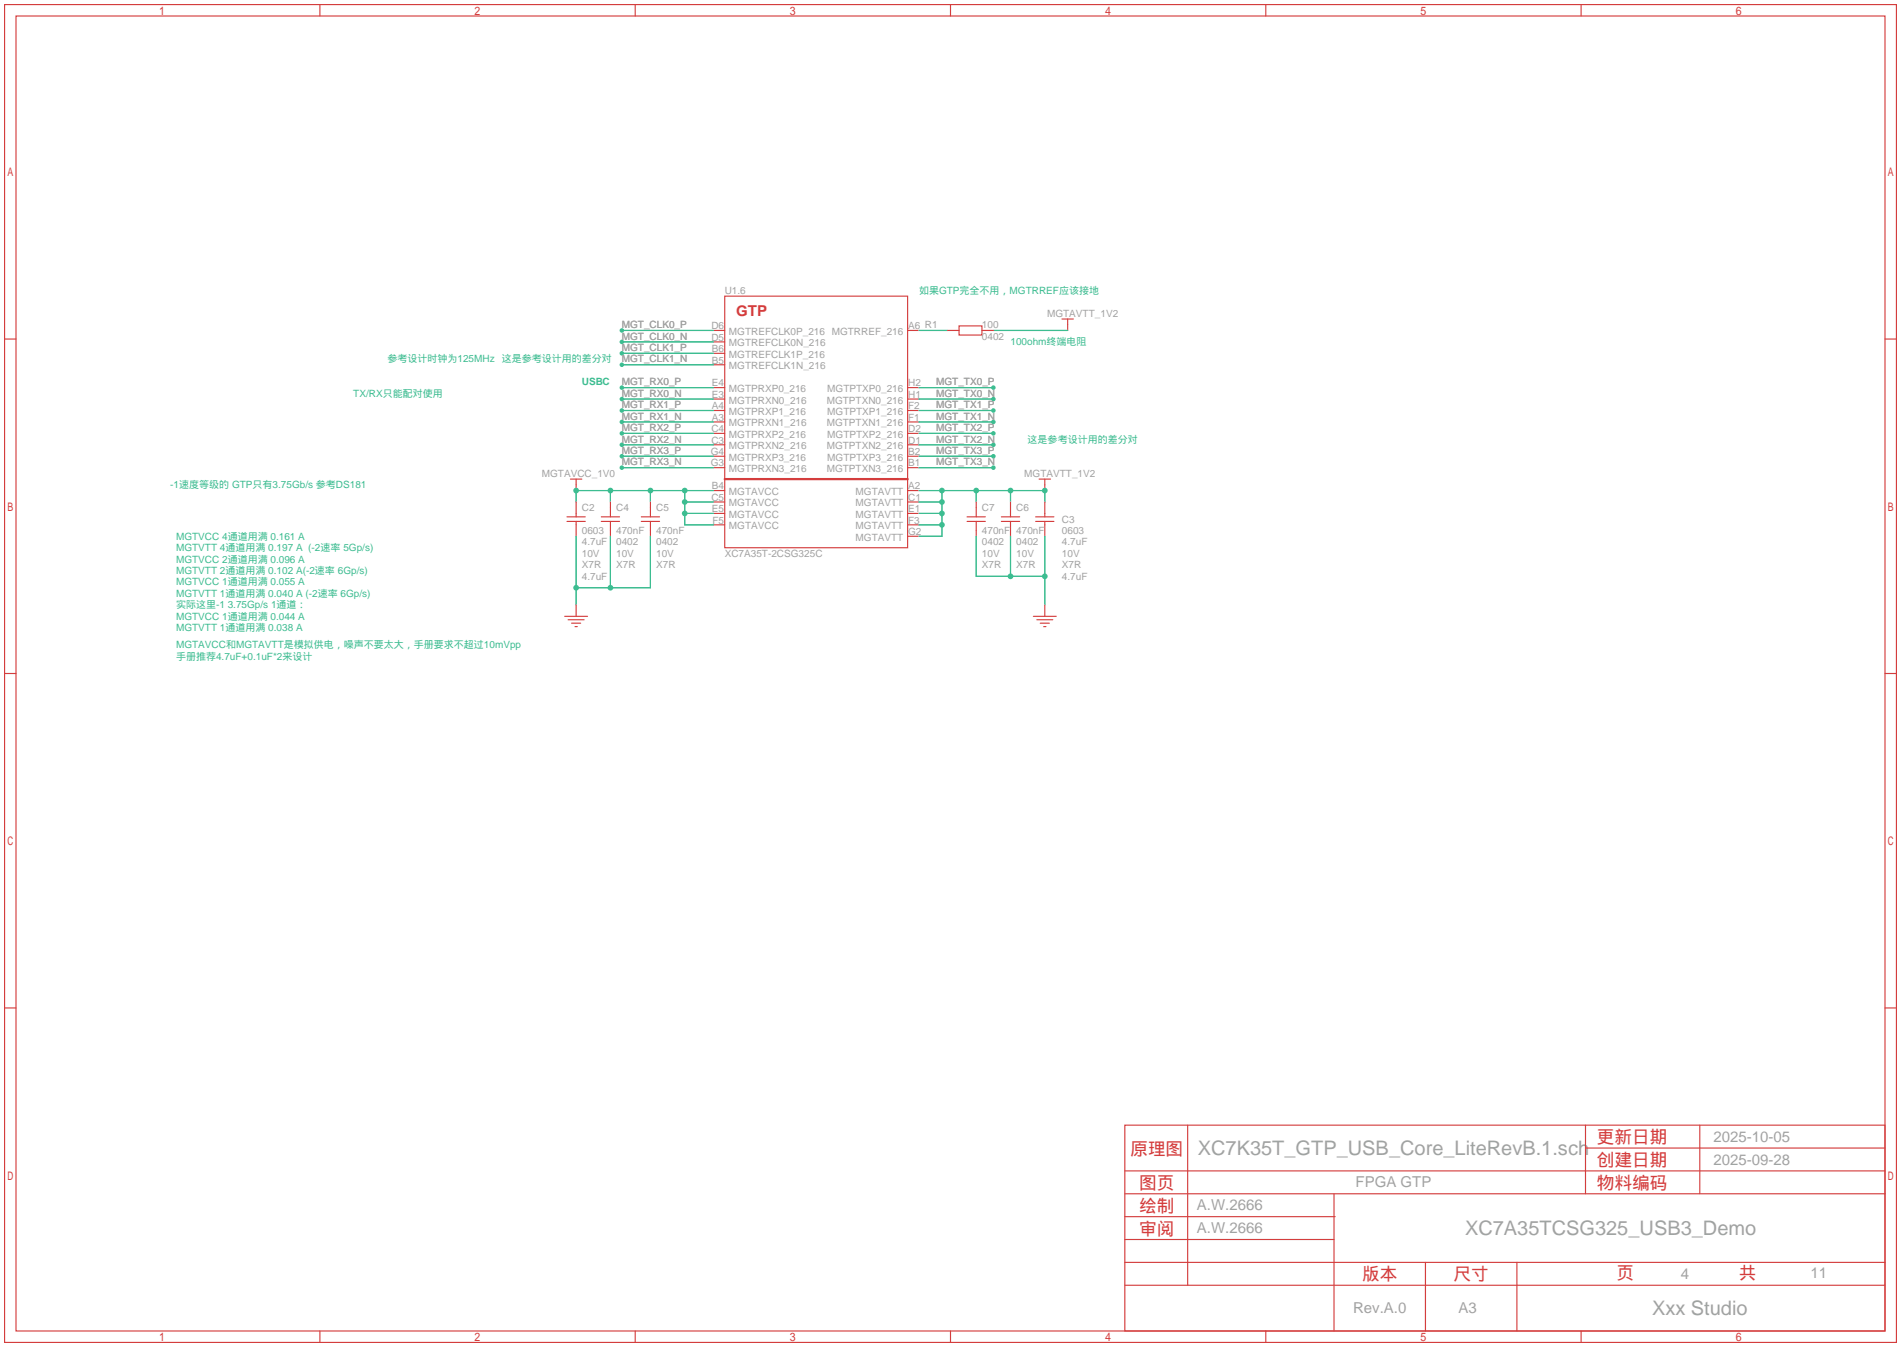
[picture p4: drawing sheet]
<svg xmlns="http://www.w3.org/2000/svg" width="422mm" height="299mm" viewBox="0 0 422 299" stroke-linecap="round" stroke-linejoin="round" font-family="sans-serif">
<defs><g id="words">
<g font-size="4.4" fill="#a2a2a2">
<text x="266.1" y="256.5">XC7K35T_GTP_USB_Core_LiteRevB.1.sch</text>
<text x="325.5" y="274.3">XC7A35TCSG325_USB3_Demo</text>
<text x="367.1" y="292.1">Xxx Studio</text>
</g>
<g font-size="3.9" fill="#d43d3d">
<text x="251.2" y="256.5">原理图</text>
<text x="354.8" y="253.9">更新日期</text>
<text x="354.8" y="259">创建日期</text>
<text x="253.1" y="269.2">绘制</text>
<text x="253.1" y="264.1">图页</text>
<text x="354.8" y="264.1">物料编码</text>
<text x="253.1" y="274.3">审阅</text>
<text x="302.7" y="284.4">版本</text>
<text x="323" y="284.4">尺寸</text>
<text x="359.2" y="284.2">页</text>
<text x="386.3" y="284.2">共</text>
</g>
<text font-size="3.3" fill="#d43d3d" x="163.6" y="70.1">GTP</text>
<g font-size="3.3" fill="#a2a2a2">
<text x="380.7" y="253.6">2025-10-05</text>
<text x="301.2" y="263.8">FPGA GTP</text>
<text x="380.7" y="258.7">2025-09-28</text>
<text x="265.9" y="268.9">A.W.2666</text>
<text x="265.9" y="273.9">A.W.2666</text>
<text x="373.5" y="284.1">4</text>
<text x="402.3" y="283.8">11</text>
<text x="300.6" y="291.7">Rev.A.0</text>
<text x="324.1" y="291.7">A3</text>
</g>
<g font-size="2.2" fill="#a2a2a2">
<text x="161" y="65.3">U1.6</text>
<text x="232.7" y="70.4">MGTAVTT_1V2</text>
<text x="138.2" y="78">MGT_CLK1_P</text>
<text x="138.2" y="75.4">MGT_CLK0_N</text>
<text x="138.2" y="72.9">MGT_CLK0_P</text>
<text x="158.1" y="75.7">D5</text>
<text x="158.1" y="73.1">D6</text>
<text x="162" y="76.9">MGTREFCLK0N_216</text>
<text x="162" y="74.4">MGTREFCLK0P_216 MGTRREF_216</text>
<text x="201.8" y="73.1">A6 R1</text>
<text x="218.2" y="72.9">100</text>
<text x="218.2" y="75.4">0402</text>
<text x="138.2" y="80.5">MGT_CLK1_N</text>
<text x="158.2" y="78.2">B6</text>
<text x="158.2" y="80.8">B5</text>
<text x="162" y="79.5">MGTREFCLK1P_216</text>
<text x="162" y="82">MGTREFCLK1N_216</text>
<text x="138.2" y="85.6">MGT_RX0_P</text>
<text x="138.2" y="88.1">MGT_RX0_N</text>
<text x="158.2" y="85.8">E4</text>
<text x="158.2" y="88.4">E3</text>
<text x="162" y="87.1">MGTPRXP0_216</text>
<text x="162" y="89.6">MGTPRXN0_216</text>
<text x="183.7" y="89.6">MGTPTXN0_216</text>
<text x="183.8" y="87.1">MGTPTXP0_216</text>
<text x="201.8" y="85.8">H2</text>
<text x="201.8" y="88.4">H1</text>
<text x="208" y="88.1">MGT_TX0_N</text>
<text x="208" y="85.6">MGT_TX0_P</text>
<text x="138.2" y="95.8">MGT_RX2_P</text>
<text x="138.2" y="90.7">MGT_RX1_P</text>
<text x="138.2" y="93.2">MGT_RX1_N</text>
<text x="158.1" y="96">C4</text>
<text x="158.2" y="90.9">A4</text>
<text x="158.2" y="93.5">A3</text>
<text x="162" y="92.2">MGTPRXP1_216</text>
<text x="162" y="94.7">MGTPRXN1_216</text>
<text x="183.7" y="94.7">MGTPTXN1_216</text>
<text x="183.8" y="92.2">MGTPTXP1_216</text>
<text x="201.8" y="96">D2</text>
<text x="201.8" y="90.9">F2</text>
<text x="201.8" y="93.5">F1</text>
<text x="208" y="95.8">MGT_TX2_P</text>
<text x="208" y="93.2">MGT_TX1_N</text>
<text x="208" y="90.7">MGT_TX1_P</text>
<text x="138.2" y="98.3">MGT_RX2_N</text>
<text x="138.2" y="100.8">MGT_RX3_P</text>
<text x="157.9" y="101.1">G4</text>
<text x="158.1" y="98.5">C3</text>
<text x="162" y="97.3">MGTPRXP2_216</text>
<text x="162" y="99.8">MGTPRXN2_216</text>
<text x="183.7" y="99.8">MGTPTXN2_216</text>
<text x="183.8" y="97.3">MGTPTXP2_216</text>
<text x="201.8" y="101.1">B2</text>
<text x="201.8" y="98.5">D1</text>
<text x="208" y="98.3">MGT_TX2_N</text>
<text x="208" y="100.8">MGT_TX3_P</text>
<text x="120.4" y="105.9">MGTAVCC_1V0</text>
<text x="138.2" y="103.4">MGT_RX3_N</text>
<text x="157.9" y="103.6">G3</text>
<text x="162" y="102.3">MGTPRXP3_216</text>
<text x="162" y="104.9">MGTPRXN3_216</text>
<text x="183.7" y="104.9">MGTPTXN3_216</text>
<text x="183.8" y="102.3">MGTPTXP3_216</text>
<text x="201.8" y="103.6">B1</text>
<text x="208" y="103.4">MGT_TX3_N</text>
<text x="227.6" y="105.9">MGTAVTT_1V2</text>
<text x="129.3" y="113.5">C2</text>
<text x="136.9" y="113.5">C4</text>
<text x="145.8" y="113.5">C5</text>
<text x="158.1" y="111.2">C5</text>
<text x="158.2" y="108.7">B4</text>
<text x="158.2" y="113.8">E5</text>
<text x="162" y="110">MGTAVCC</text>
<text x="162" y="112.5">MGTAVCC</text>
<text x="190.1" y="110">MGTAVTT</text>
<text x="190.1" y="112.5">MGTAVTT</text>
<text x="201.8" y="108.7">A2</text>
<text x="201.8" y="111.2">C1</text>
<text x="201.8" y="113.8">E1</text>
<text x="218.2" y="113.5">C7</text>
<text x="225.8" y="113.5">C6</text>
<text x="129.3" y="118.6">0603</text>
<text x="136.9" y="118.6">470nF</text>
<text x="145.8" y="118.6">470nF</text>
<text x="158.3" y="116.3">F5</text>
<text x="162" y="115">MGTAVCC</text>
<text x="162" y="117.6">MGTAVCC</text>
<text x="190.1" y="115">MGTAVTT</text>
<text x="190.1" y="117.6">MGTAVTT</text>
<text x="201.8" y="116.3">F3</text>
<text x="201.8" y="118.9">G2</text>
<text x="218.2" y="118.6">470nF 470nF</text>
<text x="236" y="116.1">C3</text>
<text x="236" y="118.6">0603</text>
<text x="129.3" y="121.2">4.7uF</text>
<text x="129.3" y="123.7">10V</text>
<text x="136.9" y="121.2">0402</text>
<text x="136.9" y="123.7">10V</text>
<text x="145.8" y="121.2">0402</text>
<text x="145.8" y="123.7">10V</text>
<text x="161" y="123.7">XC7A35T-2CSG325C</text>
<text x="190.1" y="120.1">MGTAVTT</text>
<text x="218.2" y="121.2">0402</text>
<text x="218.2" y="123.7">10V</text>
<text x="225.8" y="121.2">0402</text>
<text x="225.8" y="123.7">10V</text>
<text x="236" y="121.2">4.7uF</text>
<text x="236" y="123.7">10V</text>
<text x="129.3" y="126.2">X7R</text>
<text x="129.3" y="128.8">4.7uF</text>
<text x="136.9" y="126.2">X7R</text>
<text x="145.8" y="126.2">X7R</text>
<text x="218.2" y="126.2">X7R</text>
<text x="225.8" y="126.2">X7R</text>
<text x="236" y="126.2">X7R</text>
<text x="236" y="128.8">4.7uF</text>
</g>
<g font-size="2.2" fill="#3dbc91">
<text x="204.2" y="65.3">如果GTP完全不用，MGTRREF应该接地</text>
<text x="224.5" y="76.7">100ohm终端电阻</text>
<text x="86.1" y="80.5">参考设计时钟为125MHz</text>
<text x="111.5" y="80.5">这是参考设计用的差分对</text>
<text x="78.5" y="88.1">TX/RX只能配对使用</text>
<text x="129.3" y="85.6">USBC</text>
<text x="228.3" y="98.3">这是参考设计用的差分对</text>
<text x="37.8" y="108.5">-1速度等级的 GTP只有3.75Gb/s 参考DS181</text>
<text x="39.1" y="119.9">MGTVCC 4通道用满 0.161 A</text>
<text x="39.1" y="122.4">MGTVTT 4通道用满 0.197 A (-2速率 5Gp/s)</text>
<text x="39.1" y="125">MGTVCC 2通道用满 0.096 A</text>
<text x="39.1" y="127.5">MGTVTT 2通道用满 0.102 A(-2速率 6Gp/s)</text>
<text x="39.1" y="130">MGTVCC 1通道用满 0.055 A</text>
<text x="39.1" y="132.6">MGTVTT 1通道用满 0.040 A (-2速率 6Gp/s)</text>
<text x="39.1" y="135.1">实际这里-1 3.75Gp/s 1通道：</text>
<text x="39.1" y="137.7">MGTVCC 1通道用满 0.044 A</text>
<text x="39.1" y="140.2">MGTVTT 1通道用满 0.038 A</text>
<text x="39.1" y="144">MGTAVCC和MGTAVTT是模拟供电，噪声不要太大，手册要求不超过10mVpp</text>
<text x="39.1" y="146.6">手册推荐4.7uF+0.1uF*2来设计</text>
</g>
</g></defs>
<g fill="#3dbd91">
<circle cx="220.7" cy="96.3" r=".51"/>
<circle cx="220.7" cy="98.8" r=".51"/>
<circle cx="138.2" cy="96.3" r=".51"/>
<circle cx="138.2" cy="98.8" r=".51"/>
<circle cx="138.2" cy="78.5" r=".51"/>
<circle cx="138.2" cy="81" r=".51"/>
<circle cx="138.2" cy="75.9" r=".51"/>
<circle cx="138.2" cy="73.4" r=".51"/>
<circle cx="220.7" cy="88.6" r=".51"/>
<circle cx="220.7" cy="86.1" r=".51"/>
<circle cx="220.7" cy="93.7" r=".51"/>
<circle cx="220.7" cy="91.2" r=".51"/>
<circle cx="220.7" cy="103.9" r=".51"/>
<circle cx="220.7" cy="101.3" r=".51"/>
<circle cx="138.2" cy="86.1" r=".51"/>
<circle cx="138.2" cy="88.6" r=".51"/>
<circle cx="138.2" cy="91.2" r=".51"/>
<circle cx="138.2" cy="93.7" r=".51"/>
<circle cx="138.2" cy="101.3" r=".51"/>
<circle cx="138.2" cy="103.9" r=".51"/>
</g>
<g fill="none" stroke="#d43d3d" stroke-width=".25">
<path d="M1 1h420.4v297.2h-420.4zM3.6 3.6h415.2v292.1h-415.2zM71.1 1v2.6M141.1 1v2.6M211.2 1v2.6M281.3 1v2.6M351.3 1v2.6M1 75.3h2.6M158.5 73.4h2.5M158.5 75.9h2.5M158.5 78.5h2.5M161 65.8h40.7v55.9h-40.7z"/>
<path d="M201.7 73.4h2.5M210.6 73.4h2.5M213.1 72.4h5.1v2h-5.1zM218.2 73.4h2.5M236 70.9h2.5M237.2 70.9v2.5M418.8 75.3h2.6M158.5 91.2h2.5M158.5 96.3h2.5M158.5 86.1h2.5M158.5 81h2.5M158.5 93.7h2.5"/>
<path d="M158.5 98.8h2.5M158.5 88.6h2.5M201.7 91.2h2.5M201.7 96.3h2.5M201.7 86.1h2.5M201.7 93.7h2.5M201.7 98.8h2.5M201.7 88.6h2.5M126 115.8h4M126 114.8h4M126.7 106.4h2.6M128 106.4v2.6"/>
<path d="M128 111.5v3.3M128 115.8v3.3M133.6 115.8h4.1M133.6 114.8h4.1M135.6 111.5v3.3M135.6 115.8v3.3M142.5 115.8h4.1M142.5 114.8h4.1M144.5 111.5v3.3M144.5 115.8v3.3M158.5 101.3h2.5M158.5 103.9h2.5"/>
<path d="M158.5 109h2.5M158.5 111.5h2.5M158.5 114h2.5M158.5 116.6h2.5M201.7 101.3h2.5M201.7 103.9h2.5M201.7 109h2.5M201.7 111.5h2.5M201.7 114h2.5M201.7 116.6h2.5M201.7 119.1h2.5M214.9 115.8h4"/>
<path d="M214.9 114.8h4M216.9 111.5v3.3M216.9 115.8v3.3M222.5 115.8h4.1M222.5 114.8h4.1M224.5 111.5v3.3M224.5 115.8v3.3M230.1 115.8h4.1M230.1 114.8h4.1M230.9 106.4h2.5M232.2 106.4v2.6M232.2 111.5v3.3"/>
<path d="M232.2 115.8v3.3M125.5 136.9h5.1M126.2 137.7h3.6M127 138.4h2M127.8 139.2h.5M128 134.4v2.5M229.6 136.9h5.1M230.4 137.7h3.5M231.1 138.4h2.1M231.9 139.2h.5M232.2 134.4v2.5M1 149.6h2.6"/>
<path d="M418.8 149.6h2.6M1 223.9h2.6M418.8 223.9h2.6M249.9 249.9h168.9v45.8h-168.9zM263.9 249.9v35.6M352.3 249.9v15.3M352.3 255h66.5M377.7 249.9v15.3M249.9 270.3h46.8M249.9 275.3h46.5M249.9 260.1h168.9M249.9 265.2h168.9"/>
<path d="M296.4 265.2v30.5M71.1 295.7v2.5M141.1 295.7v2.5M211.2 295.7v2.5M249.9 285.5h168.9M249.9 280.4h168.9M281.3 295.7v2.5M316.7 280.4v15.3M337.1 280.4v15.3M351.3 295.7v2.5"/>
</g>
<path d="M161 106.4h40.7" fill="none" stroke="#d43d3d" stroke-width=".51"/>
<g fill="none" stroke="#3dbd91" stroke-width=".25">
<path d="M138.2 78.5h20.3M138.2 75.9h20.3M138.2 73.4h20.3M204.2 73.4h6.4M220.7 73.4h16.5M138.2 96.3h20.3M138.2 98.8h20.3M138.2 81h20.3M138.2 88.6h20.3M138.2 86.1h20.3M138.2 93.7h20.3M138.2 91.2h20.3"/>
<path d="M204.2 96.3h16.5M204.2 98.8h16.5M204.2 88.6h16.5M204.2 86.1h16.5M204.2 93.7h16.5M204.2 91.2h16.5M128 119.1v15.3M135.6 109v2.5M135.6 119.1v11.5M138.2 103.9h20.3M138.2 101.3h20.3M144.5 109v2.5"/>
<path d="M144.5 119.1v11.5h-16.5M152.1 109v7.6h6.4M152.1 111.5h6.4M152.1 114h6.4M158.5 109h-30.5v2.5M204.2 109h28v2.5M204.2 111.5h5.1M204.2 114h5.1M204.2 116.6h5.1M204.2 103.9h16.5M204.2 101.3h16.5M209.3 109v10.1h-5.1"/>
<path d="M216.9 109v2.5M216.9 119.1v8.9h15.3M224.5 109v2.5M224.5 119.1v8.9M232.2 119.1v15.3"/>
</g>
<g fill="#3dbd91">
<circle cx="152.1" cy="109" r=".63"/>
<circle cx="152.1" cy="111.5" r=".63"/>
<circle cx="152.1" cy="114" r=".63"/>
<circle cx="144.5" cy="109" r=".63"/>
<circle cx="135.6" cy="109" r=".63"/>
<circle cx="128" cy="109" r=".63"/>
<circle cx="209.3" cy="109" r=".63"/>
<circle cx="209.3" cy="111.5" r=".63"/>
<circle cx="209.3" cy="114" r=".63"/>
<circle cx="209.3" cy="116.6" r=".63"/>
<circle cx="216.9" cy="109" r=".63"/>
<circle cx="224.5" cy="109" r=".63"/>
<circle cx="232.2" cy="109" r=".63"/>
<circle cx="128" cy="130.6" r=".63"/>
<circle cx="135.6" cy="130.6" r=".63"/>
<circle cx="224.5" cy="128" r=".63"/>
<circle cx="232.2" cy="128" r=".63"/>
</g>
<use href="#words"/>
</svg>
